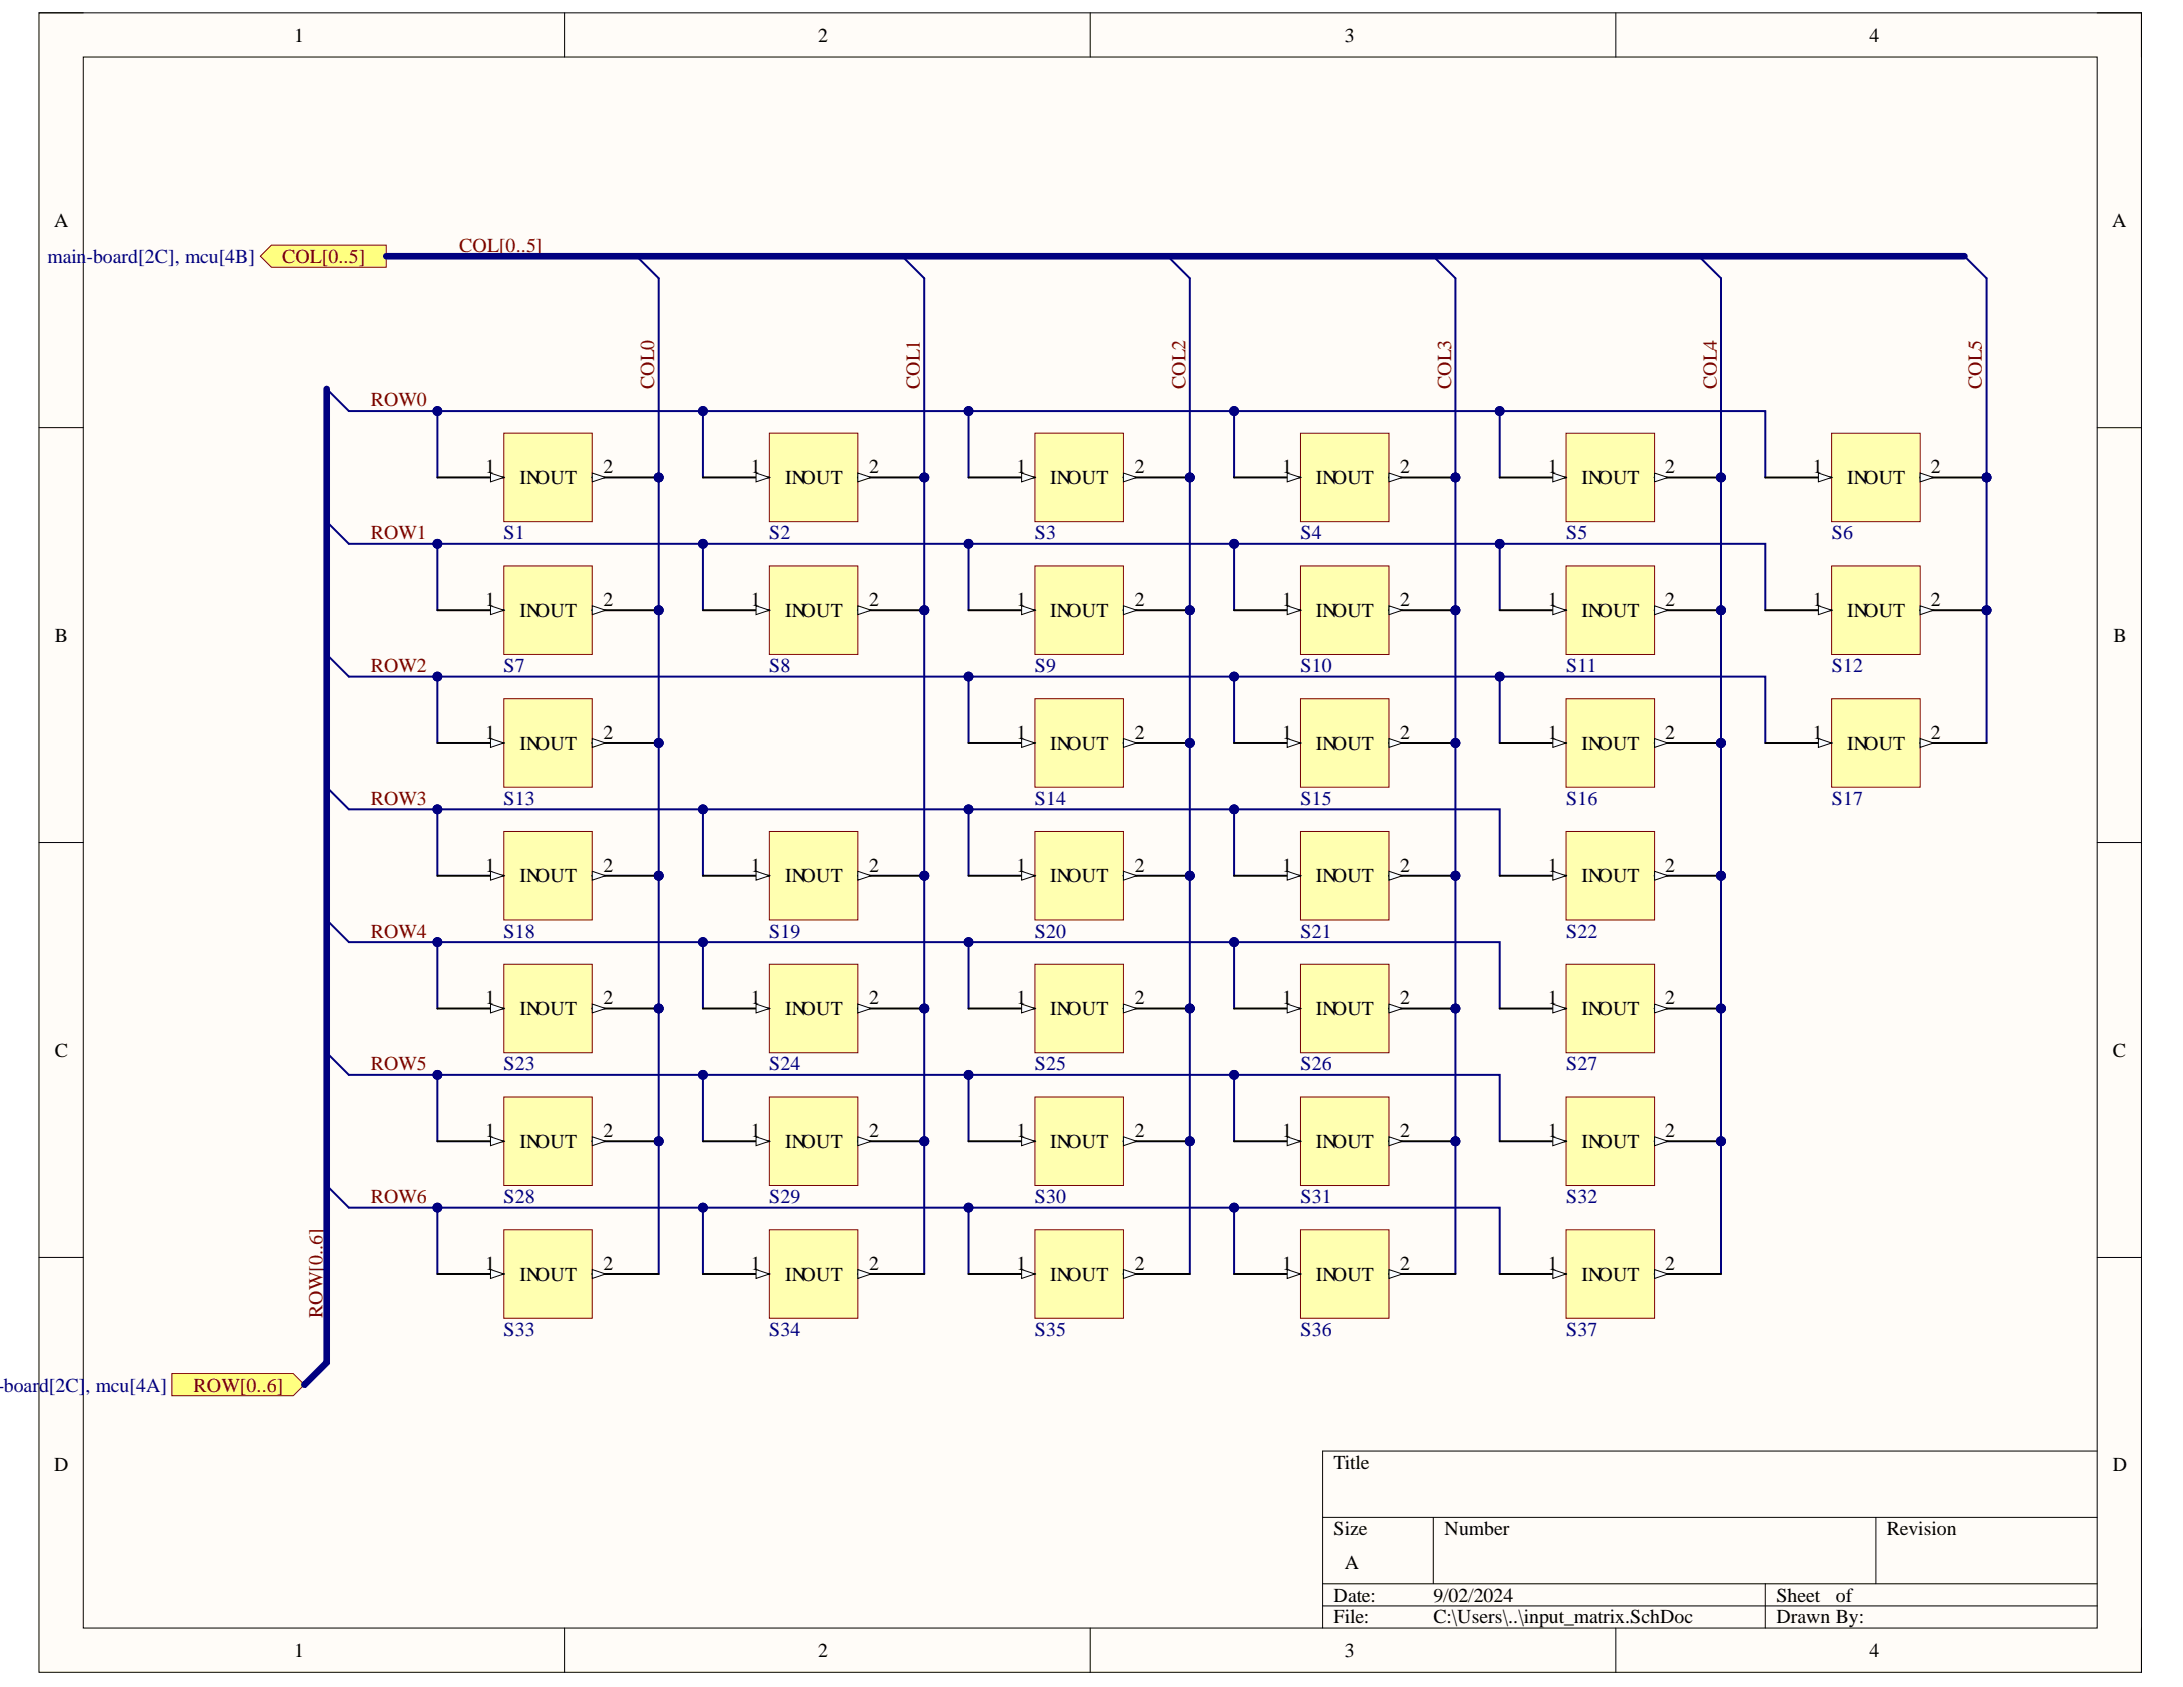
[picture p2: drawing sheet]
<svg xmlns="http://www.w3.org/2000/svg" width="279mm" height="216mm" viewBox="0 0 279 216" stroke-linecap="round" stroke-linejoin="round" font-family="sans-serif">
<defs><g id="words">
<g font-size="2.5">
<text x="37.6" y="5.3">1</text>
<text x="104.7" y="5.3">2</text>
<text x="172.1" y="5.3">3</text>
<text x="239.3" y="5.3">4</text>
<text x="6.9" y="29">A</text>
<text x="270.3" y="29">A</text>
<text x="62.1" y="60.5">1</text>
<text x="66.5" y="62">INOUT</text>
<text x="77.2" y="60.5">2</text>
<text x="96.1" y="60.5">1</text>
<text x="100.5" y="62">INOUT</text>
<text x="111.2" y="60.5">2</text>
<text x="130.1" y="60.5">1</text>
<text x="134.4" y="62">INOUT</text>
<text x="145.2" y="60.5">2</text>
<text x="164.1" y="60.5">1</text>
<text x="168.4" y="62">INOUT</text>
<text x="179.2" y="60.5">2</text>
<text x="198.1" y="60.5">1</text>
<text x="202.4" y="62">INOUT</text>
<text x="213.1" y="60.5">2</text>
<text x="232" y="60.5">1</text>
<text x="236.4" y="62">INOUT</text>
<text x="247.1" y="60.5">2</text>
<text x="62.1" y="77.5">1</text>
<text x="77.2" y="77.5">2</text>
<text x="96.1" y="77.5">1</text>
<text x="111.2" y="77.5">2</text>
<text x="130.1" y="77.5">1</text>
<text x="145.2" y="77.5">2</text>
<text x="164.1" y="77.5">1</text>
<text x="179.2" y="77.5">2</text>
<text x="198.1" y="77.5">1</text>
<text x="213.1" y="77.5">2</text>
<text x="232" y="77.5">1</text>
<text x="247.1" y="77.5">2</text>
<text x="7" y="82.1">B</text>
<text x="66.5" y="79">INOUT</text>
<text x="100.5" y="79">INOUT</text>
<text x="134.4" y="79">INOUT</text>
<text x="168.4" y="79">INOUT</text>
<text x="202.4" y="79">INOUT</text>
<text x="236.4" y="79">INOUT</text>
<text x="270.5" y="82.1">B</text>
<text x="62.1" y="94.5">1</text>
<text x="66.5" y="96">INOUT</text>
<text x="77.2" y="94.5">2</text>
<text x="130.1" y="94.5">1</text>
<text x="134.4" y="96">INOUT</text>
<text x="145.2" y="94.5">2</text>
<text x="164.1" y="94.5">1</text>
<text x="168.4" y="96">INOUT</text>
<text x="179.2" y="94.5">2</text>
<text x="198.1" y="94.5">1</text>
<text x="202.4" y="96">INOUT</text>
<text x="213.1" y="94.5">2</text>
<text x="232" y="94.5">1</text>
<text x="236.4" y="96">INOUT</text>
<text x="247.1" y="94.5">2</text>
<text x="62.1" y="111.5">1</text>
<text x="66.5" y="112.9">INOUT</text>
<text x="77.2" y="111.5">2</text>
<text x="96.1" y="111.5">1</text>
<text x="100.5" y="112.9">INOUT</text>
<text x="111.2" y="111.5">2</text>
<text x="130.1" y="111.5">1</text>
<text x="134.4" y="112.9">INOUT</text>
<text x="145.2" y="111.5">2</text>
<text x="164.1" y="111.5">1</text>
<text x="168.4" y="112.9">INOUT</text>
<text x="179.2" y="111.5">2</text>
<text x="198.1" y="111.5">1</text>
<text x="202.4" y="112.9">INOUT</text>
<text x="213.1" y="111.5">2</text>
<text x="62.1" y="128.5">1</text>
<text x="66.5" y="129.9">INOUT</text>
<text x="77.2" y="128.5">2</text>
<text x="96.1" y="128.5">1</text>
<text x="100.5" y="129.9">INOUT</text>
<text x="111.2" y="128.5">2</text>
<text x="130.1" y="128.5">1</text>
<text x="134.4" y="129.9">INOUT</text>
<text x="145.2" y="128.5">2</text>
<text x="164.1" y="128.5">1</text>
<text x="168.4" y="129.9">INOUT</text>
<text x="179.2" y="128.5">2</text>
<text x="198.1" y="128.5">1</text>
<text x="202.4" y="129.9">INOUT</text>
<text x="213.1" y="128.5">2</text>
<text x="7" y="135.2">C</text>
<text x="270.4" y="135.2">C</text>
<text x="62.1" y="145.5">1</text>
<text x="66.5" y="146.9">INOUT</text>
<text x="77.2" y="145.5">2</text>
<text x="96.1" y="145.5">1</text>
<text x="100.5" y="146.9">INOUT</text>
<text x="111.2" y="145.5">2</text>
<text x="130.1" y="145.5">1</text>
<text x="134.4" y="146.9">INOUT</text>
<text x="145.2" y="145.5">2</text>
<text x="164.1" y="145.5">1</text>
<text x="168.4" y="146.9">INOUT</text>
<text x="179.2" y="145.5">2</text>
<text x="198.1" y="145.5">1</text>
<text x="202.4" y="146.9">INOUT</text>
<text x="213.1" y="145.5">2</text>
<text x="62.1" y="162.5">1</text>
<text x="66.5" y="163.9">INOUT</text>
<text x="77.2" y="162.5">2</text>
<text x="96.1" y="162.5">1</text>
<text x="100.5" y="163.9">INOUT</text>
<text x="111.2" y="162.5">2</text>
<text x="130.1" y="162.5">1</text>
<text x="134.4" y="163.9">INOUT</text>
<text x="145.2" y="162.5">2</text>
<text x="164.1" y="162.5">1</text>
<text x="168.4" y="163.9">INOUT</text>
<text x="179.2" y="162.5">2</text>
<text x="198.1" y="162.5">1</text>
<text x="202.4" y="163.9">INOUT</text>
<text x="213.1" y="162.5">2</text>
<text x="6.9" y="188.3">D</text>
<text x="170.7" y="188">Title</text>
<text x="270.4" y="188.3">D</text>
<text x="170.7" y="196.4">Size</text>
<text x="184.9" y="196.4">Number</text>
<text x="241.5" y="196.4">Revision</text>
<text x="172.1" y="200.7">A</text>
<text x="170.7" y="205">Date:</text>
<text x="170.7" y="207.8">File:</text>
<text x="183.5" y="205">9/02/2024</text>
<text x="183.5" y="207.8">C:\Users\..\input_matrix.SchDoc</text>
<text x="227.4" y="205">Sheet</text>
<text x="227.4" y="207.8">Drawn By:</text>
<text x="235" y="205">of</text>
<text x="37.6" y="212.1">1</text>
<text x="104.7" y="212.1">2</text>
<text x="172.1" y="212.1">3</text>
<text x="239.3" y="212.1">4</text>
</g>
<g font-size="2.5" fill="#000080">
<text x="6.1" y="33.7">main-board[2C], mcu[4B]</text>
<text x="64.5" y="69">S1</text>
<text x="98.5" y="69">S2</text>
<text x="132.5" y="69">S3</text>
<text x="166.5" y="69">S4</text>
<text x="200.5" y="69">S5</text>
<text x="234.5" y="69">S6</text>
<text x="64.5" y="86">S7</text>
<text x="98.5" y="86">S8</text>
<text x="132.5" y="86">S9</text>
<text x="166.5" y="86">S10</text>
<text x="200.5" y="86">S11</text>
<text x="234.5" y="86">S12</text>
<text x="64.5" y="103">S13</text>
<text x="132.5" y="103">S14</text>
<text x="166.5" y="103">S15</text>
<text x="200.5" y="103">S16</text>
<text x="234.5" y="103">S17</text>
<text x="64.5" y="120">S18</text>
<text x="98.5" y="120">S19</text>
<text x="132.5" y="120">S20</text>
<text x="166.5" y="120">S21</text>
<text x="200.5" y="120">S22</text>
<text x="64.5" y="137">S23</text>
<text x="98.5" y="137">S24</text>
<text x="132.5" y="137">S25</text>
<text x="166.5" y="137">S26</text>
<text x="200.5" y="137">S27</text>
<text x="64.5" y="154">S28</text>
<text x="98.5" y="154">S29</text>
<text x="132.5" y="154">S30</text>
<text x="166.5" y="154">S31</text>
<text x="200.5" y="154">S32</text>
<text x="64.5" y="171">S33</text>
<text x="98.5" y="171">S34</text>
<text x="132.5" y="171">S35</text>
<text x="166.5" y="171">S36</text>
<text x="200.5" y="171">S37</text>
<text x="-.3" y="178.1">-board[2C], mcu[4A]</text>
</g>
<g font-size="2.5" fill="#800000">
<text x="36.1" y="33.7">COL[0..5]</text>
<text x="58.8" y="32.2">COL[0..5]</text>
<text x="47.4" y="52">ROW0</text>
<text x="83.7" y="49.8" transform="rotate(-90 83.7 49.8)">COL0</text>
<text x="117.7" y="49.8" transform="rotate(-90 117.7 49.8)">COL1</text>
<text x="151.7" y="49.8" transform="rotate(-90 151.7 49.8)">COL2</text>
<text x="185.7" y="49.8" transform="rotate(-90 185.7 49.8)">COL3</text>
<text x="219.7" y="49.8" transform="rotate(-90 219.7 49.8)">COL4</text>
<text x="253.7" y="49.8" transform="rotate(-90 253.7 49.8)">COL5</text>
<text x="47.4" y="69">ROW1</text>
<text x="47.4" y="86">ROW2</text>
<text x="47.4" y="103">ROW3</text>
<text x="47.4" y="120">ROW4</text>
<text x="47.4" y="137">ROW5</text>
<text x="47.4" y="154">ROW6</text>
<text x="41.3" y="168.7" transform="rotate(-90 41.3 168.7)">ROW[0..6]</text>
<text x="24.8" y="178.1">ROW[0..6]</text>
</g>
</g></defs>
<path d="M5 1.6h269.1v212.4h-269.1z" fill-rule="evenodd" fill="#fffcf8"/>
<path d="M5 1.6h269.1v212.4h-269.1z" fill="none" stroke="#000" stroke-width=".13"/>
<path d="M10.7 7.3h257.7v201.1h-257.7z" fill-rule="evenodd" fill="#fffcf8"/>
<g fill="none" stroke="#000" stroke-width=".13">
<path d="M5 1.6h5.7M10.7 7.3h257.7v201.1h-257.7zM72.3 1.6v5.7M139.5 1.6v5.7M206.8 1.6v5.7M268.4 1.6h5.7v5.7M5 54.7h5.7M268.4 54.7h5.7M5 107.8h5.7M268.4 107.8h5.7M5 160.9h5.7M268.4 160.9h5.7"/>
<path d="M169.3 194.2h99.1M183.4 194.2v8.5M240.1 194.2v8.5M268.4 185.7h-99.1v22.7M72.3 208.4v5.6M139.5 208.4v5.6M169.3 202.7h99.1M169.3 205.5h99.1M206.8 208.4v5.6M225.9 202.7v5.7M274.1 208.4v5.6"/>
</g>
<g fill="none" stroke="#000080" stroke-width=".25">
<path d="M81.5 32.8l2.8 2.8M115.5 32.8l2.8 2.8M149.4 32.8l2.9 2.8M183.4 32.8l2.9 2.8M217.4 32.8l2.9 2.8M251.4 32.8l2.9 2.8M41.8 49.8l2.8 2.8M41.8 66.8l2.8 2.8M41.8 83.8l2.8 2.8M41.8 100.7l2.8 2.9M41.8 117.7l2.8 2.9M41.8 134.7l2.8 2.9"/>
<path d="M41.8 151.7l2.8 2.9"/>
</g>
<path d="M33.3 32.8l1.4-1.4h14.7v2.8h-14.7z" fill-rule="evenodd" fill="#ffff80"/>
<path d="M33.3 32.8l1.4-1.4h14.7v2.8h-14.7z" fill="none" stroke="#800000" stroke-width=".13"/>
<path d="M22 175.8h15.5l1.4 1.4-1.4 1.4h-15.5z" fill-rule="evenodd" fill="#ffff80"/>
<path d="M22 175.8h15.5l1.4 1.4-1.4 1.4h-15.5z" fill="none" stroke="#800000" stroke-width=".13"/>
<path d="M56 69.6v8.5" fill="none" stroke="#000080" stroke-width=".25"/>
<circle cx="56" cy="69.6" r=".57" fill="#000080"/>
<circle cx="56" cy="69.6" r=".57" fill="none" stroke="#000080" stroke-width=".13"/>
<path d="M56 86.6v8.5" fill="none" stroke="#000080" stroke-width=".25"/>
<circle cx="56" cy="86.6" r=".57" fill="#000080"/>
<circle cx="56" cy="86.6" r=".57" fill="none" stroke="#000080" stroke-width=".13"/>
<path d="M56 103.6v8.5" fill="none" stroke="#000080" stroke-width=".25"/>
<circle cx="56" cy="103.6" r=".57" fill="#000080"/>
<circle cx="56" cy="103.6" r=".57" fill="none" stroke="#000080" stroke-width=".13"/>
<path d="M56 120.6v8.5" fill="none" stroke="#000080" stroke-width=".25"/>
<circle cx="56" cy="120.6" r=".57" fill="#000080"/>
<circle cx="56" cy="120.6" r=".57" fill="none" stroke="#000080" stroke-width=".13"/>
<path d="M56 154.6v8.4" fill="none" stroke="#000080" stroke-width=".25"/>
<circle cx="56" cy="154.6" r=".57" fill="#000080"/>
<circle cx="56" cy="154.6" r=".57" fill="none" stroke="#000080" stroke-width=".13"/>
<path d="M90 69.6v8.5" fill="none" stroke="#000080" stroke-width=".25"/>
<circle cx="90" cy="69.6" r=".57" fill="#000080"/>
<circle cx="90" cy="69.6" r=".57" fill="none" stroke="#000080" stroke-width=".13"/>
<path d="M90 52.6v8.5" fill="none" stroke="#000080" stroke-width=".25"/>
<circle cx="90" cy="52.6" r=".57" fill="#000080"/>
<circle cx="90" cy="52.6" r=".57" fill="none" stroke="#000080" stroke-width=".13"/>
<path d="M90 103.6v8.5" fill="none" stroke="#000080" stroke-width=".25"/>
<circle cx="90" cy="103.6" r=".57" fill="#000080"/>
<circle cx="90" cy="103.6" r=".57" fill="none" stroke="#000080" stroke-width=".13"/>
<path d="M90 120.6v8.5" fill="none" stroke="#000080" stroke-width=".25"/>
<circle cx="90" cy="120.6" r=".57" fill="#000080"/>
<circle cx="90" cy="120.6" r=".57" fill="none" stroke="#000080" stroke-width=".13"/>
<path d="M90 137.6v8.5" fill="none" stroke="#000080" stroke-width=".25"/>
<circle cx="90" cy="137.6" r=".57" fill="#000080"/>
<circle cx="90" cy="137.6" r=".57" fill="none" stroke="#000080" stroke-width=".13"/>
<path d="M90 154.6v8.4" fill="none" stroke="#000080" stroke-width=".25"/>
<circle cx="90" cy="154.6" r=".57" fill="#000080"/>
<circle cx="90" cy="154.6" r=".57" fill="none" stroke="#000080" stroke-width=".13"/>
<path d="M124 69.6v8.5" fill="none" stroke="#000080" stroke-width=".25"/>
<circle cx="124" cy="69.6" r=".57" fill="#000080"/>
<circle cx="124" cy="69.6" r=".57" fill="none" stroke="#000080" stroke-width=".13"/>
<path d="M124 52.6v8.5" fill="none" stroke="#000080" stroke-width=".25"/>
<circle cx="124" cy="52.6" r=".57" fill="#000080"/>
<circle cx="124" cy="52.6" r=".57" fill="none" stroke="#000080" stroke-width=".13"/>
<path d="M124 86.6v8.5" fill="none" stroke="#000080" stroke-width=".25"/>
<circle cx="124" cy="86.6" r=".57" fill="#000080"/>
<circle cx="124" cy="86.6" r=".57" fill="none" stroke="#000080" stroke-width=".13"/>
<path d="M124 103.6v8.5" fill="none" stroke="#000080" stroke-width=".25"/>
<circle cx="124" cy="103.6" r=".57" fill="#000080"/>
<circle cx="124" cy="103.6" r=".57" fill="none" stroke="#000080" stroke-width=".13"/>
<path d="M124 120.6v8.5" fill="none" stroke="#000080" stroke-width=".25"/>
<circle cx="124" cy="120.6" r=".57" fill="#000080"/>
<circle cx="124" cy="120.6" r=".57" fill="none" stroke="#000080" stroke-width=".13"/>
<path d="M124 137.6v8.5" fill="none" stroke="#000080" stroke-width=".25"/>
<circle cx="124" cy="137.6" r=".57" fill="#000080"/>
<circle cx="124" cy="137.6" r=".57" fill="none" stroke="#000080" stroke-width=".13"/>
<path d="M124 154.6v8.4" fill="none" stroke="#000080" stroke-width=".25"/>
<circle cx="124" cy="154.6" r=".57" fill="#000080"/>
<circle cx="124" cy="154.6" r=".57" fill="none" stroke="#000080" stroke-width=".13"/>
<path d="M157.9 69.6v8.5" fill="none" stroke="#000080" stroke-width=".25"/>
<circle cx="157.9" cy="69.6" r=".57" fill="#000080"/>
<circle cx="157.9" cy="69.6" r=".57" fill="none" stroke="#000080" stroke-width=".13"/>
<path d="M157.9 52.6v8.5" fill="none" stroke="#000080" stroke-width=".25"/>
<circle cx="158" cy="52.6" r=".57" fill="#000080"/>
<circle cx="158" cy="52.6" r=".57" fill="none" stroke="#000080" stroke-width=".13"/>
<path d="M157.9 86.6v8.5" fill="none" stroke="#000080" stroke-width=".25"/>
<circle cx="157.9" cy="86.6" r=".57" fill="#000080"/>
<circle cx="157.9" cy="86.6" r=".57" fill="none" stroke="#000080" stroke-width=".13"/>
<path d="M157.9 103.6v8.5" fill="none" stroke="#000080" stroke-width=".25"/>
<circle cx="157.9" cy="103.6" r=".57" fill="#000080"/>
<circle cx="157.9" cy="103.6" r=".57" fill="none" stroke="#000080" stroke-width=".13"/>
<path d="M157.9 120.6v8.5" fill="none" stroke="#000080" stroke-width=".25"/>
<circle cx="157.9" cy="120.6" r=".57" fill="#000080"/>
<circle cx="157.9" cy="120.6" r=".57" fill="none" stroke="#000080" stroke-width=".13"/>
<path d="M157.9 137.6v8.5" fill="none" stroke="#000080" stroke-width=".25"/>
<circle cx="157.9" cy="137.6" r=".57" fill="#000080"/>
<circle cx="157.9" cy="137.6" r=".57" fill="none" stroke="#000080" stroke-width=".13"/>
<path d="M157.9 154.6v8.4" fill="none" stroke="#000080" stroke-width=".25"/>
<circle cx="157.9" cy="154.6" r=".57" fill="#000080"/>
<circle cx="157.9" cy="154.6" r=".57" fill="none" stroke="#000080" stroke-width=".13"/>
<path d="M191.9 69.6v8.5" fill="none" stroke="#000080" stroke-width=".25"/>
<circle cx="191.9" cy="69.6" r=".57" fill="#000080"/>
<circle cx="191.9" cy="69.6" r=".57" fill="none" stroke="#000080" stroke-width=".13"/>
<path d="M191.9 52.6v8.5" fill="none" stroke="#000080" stroke-width=".25"/>
<circle cx="191.9" cy="52.6" r=".57" fill="#000080"/>
<circle cx="191.9" cy="52.6" r=".57" fill="none" stroke="#000080" stroke-width=".13"/>
<path d="M191.9 86.6v8.5" fill="none" stroke="#000080" stroke-width=".25"/>
<circle cx="191.9" cy="86.6" r=".57" fill="#000080"/>
<circle cx="191.9" cy="86.6" r=".57" fill="none" stroke="#000080" stroke-width=".13"/>
<path d="M56 61.1v-8.5h169.9v8.5" fill="none" stroke="#000080" stroke-width=".25"/>
<circle cx="191.9" cy="52.6" r=".57" fill="#000080"/>
<circle cx="191.9" cy="52.6" r=".57" fill="none" stroke="#000080" stroke-width=".13"/>
<circle cx="158" cy="52.6" r=".57" fill="#000080"/>
<circle cx="158" cy="52.6" r=".57" fill="none" stroke="#000080" stroke-width=".13"/>
<circle cx="124" cy="52.6" r=".57" fill="#000080"/>
<circle cx="124" cy="52.6" r=".57" fill="none" stroke="#000080" stroke-width=".13"/>
<circle cx="90" cy="52.6" r=".57" fill="#000080"/>
<circle cx="90" cy="52.6" r=".57" fill="none" stroke="#000080" stroke-width=".13"/>
<circle cx="56" cy="52.6" r=".57" fill="#000080"/>
<circle cx="56" cy="52.6" r=".57" fill="none" stroke="#000080" stroke-width=".13"/>
<path d="M44.6 52.6h11.4" fill="none" stroke="#000080" stroke-width=".25"/>
<circle cx="56" cy="52.6" r=".57" fill="#000080"/>
<circle cx="56" cy="52.6" r=".57" fill="none" stroke="#000080" stroke-width=".13"/>
<path d="M44.6 69.6h181.3v8.5" fill="none" stroke="#000080" stroke-width=".25"/>
<circle cx="191.9" cy="69.6" r=".57" fill="#000080"/>
<circle cx="191.9" cy="69.6" r=".57" fill="none" stroke="#000080" stroke-width=".13"/>
<circle cx="157.9" cy="69.6" r=".57" fill="#000080"/>
<circle cx="157.9" cy="69.6" r=".57" fill="none" stroke="#000080" stroke-width=".13"/>
<circle cx="124" cy="69.6" r=".57" fill="#000080"/>
<circle cx="124" cy="69.6" r=".57" fill="none" stroke="#000080" stroke-width=".13"/>
<circle cx="90" cy="69.6" r=".57" fill="#000080"/>
<circle cx="90" cy="69.6" r=".57" fill="none" stroke="#000080" stroke-width=".13"/>
<circle cx="56" cy="69.6" r=".57" fill="#000080"/>
<circle cx="56" cy="69.6" r=".57" fill="none" stroke="#000080" stroke-width=".13"/>
<path d="M44.6 86.6h181.3v8.5" fill="none" stroke="#000080" stroke-width=".25"/>
<circle cx="191.9" cy="86.6" r=".57" fill="#000080"/>
<circle cx="191.9" cy="86.6" r=".57" fill="none" stroke="#000080" stroke-width=".13"/>
<circle cx="157.9" cy="86.6" r=".57" fill="#000080"/>
<circle cx="157.9" cy="86.6" r=".57" fill="none" stroke="#000080" stroke-width=".13"/>
<circle cx="124" cy="86.6" r=".57" fill="#000080"/>
<circle cx="124" cy="86.6" r=".57" fill="none" stroke="#000080" stroke-width=".13"/>
<circle cx="56" cy="86.6" r=".57" fill="#000080"/>
<circle cx="56" cy="86.6" r=".57" fill="none" stroke="#000080" stroke-width=".13"/>
<path d="M49.4 32.8h202M41.8 49.8v124.6l-2.9 2.8" fill="none" stroke="#000080" stroke-width=".85"/>
<path d="M84.3 35.6v127.4" fill="none" stroke="#000080" stroke-width=".25"/>
<circle cx="84.3" cy="146.1" r=".57" fill="#000080"/>
<circle cx="84.3" cy="146.1" r=".57" fill="none" stroke="#000080" stroke-width=".13"/>
<circle cx="84.3" cy="129.1" r=".57" fill="#000080"/>
<circle cx="84.3" cy="129.1" r=".57" fill="none" stroke="#000080" stroke-width=".13"/>
<circle cx="84.3" cy="112.1" r=".57" fill="#000080"/>
<circle cx="84.3" cy="112.1" r=".57" fill="none" stroke="#000080" stroke-width=".13"/>
<circle cx="84.3" cy="95.1" r=".57" fill="#000080"/>
<circle cx="84.3" cy="95.1" r=".57" fill="none" stroke="#000080" stroke-width=".13"/>
<circle cx="84.3" cy="78.1" r=".57" fill="#000080"/>
<circle cx="84.3" cy="78.1" r=".57" fill="none" stroke="#000080" stroke-width=".13"/>
<circle cx="84.3" cy="61.1" r=".57" fill="#000080"/>
<circle cx="84.3" cy="61.1" r=".57" fill="none" stroke="#000080" stroke-width=".13"/>
<path d="M118.3 35.6v127.4" fill="none" stroke="#000080" stroke-width=".25"/>
<circle cx="118.3" cy="146.1" r=".57" fill="#000080"/>
<circle cx="118.3" cy="146.1" r=".57" fill="none" stroke="#000080" stroke-width=".13"/>
<circle cx="118.3" cy="129.1" r=".57" fill="#000080"/>
<circle cx="118.3" cy="129.1" r=".57" fill="none" stroke="#000080" stroke-width=".13"/>
<circle cx="118.3" cy="112.1" r=".57" fill="#000080"/>
<circle cx="118.3" cy="112.1" r=".57" fill="none" stroke="#000080" stroke-width=".13"/>
<circle cx="118.3" cy="78.1" r=".57" fill="#000080"/>
<circle cx="118.3" cy="78.1" r=".57" fill="none" stroke="#000080" stroke-width=".13"/>
<circle cx="118.3" cy="61.1" r=".57" fill="#000080"/>
<circle cx="118.3" cy="61.1" r=".57" fill="none" stroke="#000080" stroke-width=".13"/>
<path d="M152.3 35.6v127.4" fill="none" stroke="#000080" stroke-width=".25"/>
<circle cx="152.3" cy="146.1" r=".57" fill="#000080"/>
<circle cx="152.3" cy="146.1" r=".57" fill="none" stroke="#000080" stroke-width=".13"/>
<circle cx="152.3" cy="129.1" r=".57" fill="#000080"/>
<circle cx="152.3" cy="129.1" r=".57" fill="none" stroke="#000080" stroke-width=".13"/>
<circle cx="152.3" cy="112.1" r=".57" fill="#000080"/>
<circle cx="152.3" cy="112.1" r=".57" fill="none" stroke="#000080" stroke-width=".13"/>
<circle cx="152.3" cy="95.1" r=".57" fill="#000080"/>
<circle cx="152.3" cy="95.1" r=".57" fill="none" stroke="#000080" stroke-width=".13"/>
<circle cx="152.3" cy="78.1" r=".57" fill="#000080"/>
<circle cx="152.3" cy="78.1" r=".57" fill="none" stroke="#000080" stroke-width=".13"/>
<circle cx="152.3" cy="61.1" r=".57" fill="#000080"/>
<circle cx="152.3" cy="61.1" r=".57" fill="none" stroke="#000080" stroke-width=".13"/>
<path d="M186.3 35.6v127.4" fill="none" stroke="#000080" stroke-width=".25"/>
<circle cx="186.3" cy="146.1" r=".57" fill="#000080"/>
<circle cx="186.3" cy="146.1" r=".57" fill="none" stroke="#000080" stroke-width=".13"/>
<circle cx="186.3" cy="129.1" r=".57" fill="#000080"/>
<circle cx="186.3" cy="129.1" r=".57" fill="none" stroke="#000080" stroke-width=".13"/>
<circle cx="186.3" cy="112.1" r=".57" fill="#000080"/>
<circle cx="186.3" cy="112.1" r=".57" fill="none" stroke="#000080" stroke-width=".13"/>
<circle cx="186.3" cy="95.1" r=".57" fill="#000080"/>
<circle cx="186.3" cy="95.1" r=".57" fill="none" stroke="#000080" stroke-width=".13"/>
<circle cx="186.3" cy="78.1" r=".57" fill="#000080"/>
<circle cx="186.3" cy="78.1" r=".57" fill="none" stroke="#000080" stroke-width=".13"/>
<circle cx="186.3" cy="61.1" r=".57" fill="#000080"/>
<circle cx="186.3" cy="61.1" r=".57" fill="none" stroke="#000080" stroke-width=".13"/>
<path d="M220.3 35.6v127.4" fill="none" stroke="#000080" stroke-width=".25"/>
<circle cx="220.3" cy="146.1" r=".57" fill="#000080"/>
<circle cx="220.3" cy="146.1" r=".57" fill="none" stroke="#000080" stroke-width=".13"/>
<circle cx="220.3" cy="129.1" r=".57" fill="#000080"/>
<circle cx="220.3" cy="129.1" r=".57" fill="none" stroke="#000080" stroke-width=".13"/>
<circle cx="220.3" cy="112.1" r=".57" fill="#000080"/>
<circle cx="220.3" cy="112.1" r=".57" fill="none" stroke="#000080" stroke-width=".13"/>
<circle cx="220.3" cy="95.1" r=".57" fill="#000080"/>
<circle cx="220.3" cy="95.1" r=".57" fill="none" stroke="#000080" stroke-width=".13"/>
<circle cx="220.3" cy="78.1" r=".57" fill="#000080"/>
<circle cx="220.3" cy="78.1" r=".57" fill="none" stroke="#000080" stroke-width=".13"/>
<circle cx="220.3" cy="61.1" r=".57" fill="#000080"/>
<circle cx="220.3" cy="61.1" r=".57" fill="none" stroke="#000080" stroke-width=".13"/>
<path d="M56 137.6v8.5" fill="none" stroke="#000080" stroke-width=".25"/>
<circle cx="56" cy="137.6" r=".57" fill="#000080"/>
<circle cx="56" cy="137.6" r=".57" fill="none" stroke="#000080" stroke-width=".13"/>
<path d="M44.6 154.6h147.3v8.4" fill="none" stroke="#000080" stroke-width=".25"/>
<circle cx="56" cy="154.6" r=".57" fill="#000080"/>
<circle cx="56" cy="154.6" r=".57" fill="none" stroke="#000080" stroke-width=".13"/>
<circle cx="90" cy="154.6" r=".57" fill="#000080"/>
<circle cx="90" cy="154.6" r=".57" fill="none" stroke="#000080" stroke-width=".13"/>
<circle cx="124" cy="154.6" r=".57" fill="#000080"/>
<circle cx="124" cy="154.6" r=".57" fill="none" stroke="#000080" stroke-width=".13"/>
<circle cx="157.9" cy="154.6" r=".57" fill="#000080"/>
<circle cx="157.9" cy="154.6" r=".57" fill="none" stroke="#000080" stroke-width=".13"/>
<path d="M44.6 137.6h147.3v8.5" fill="none" stroke="#000080" stroke-width=".25"/>
<circle cx="56" cy="137.6" r=".57" fill="#000080"/>
<circle cx="56" cy="137.6" r=".57" fill="none" stroke="#000080" stroke-width=".13"/>
<circle cx="90" cy="137.6" r=".57" fill="#000080"/>
<circle cx="90" cy="137.6" r=".57" fill="none" stroke="#000080" stroke-width=".13"/>
<circle cx="124" cy="137.6" r=".57" fill="#000080"/>
<circle cx="124" cy="137.6" r=".57" fill="none" stroke="#000080" stroke-width=".13"/>
<circle cx="157.9" cy="137.6" r=".57" fill="#000080"/>
<circle cx="157.9" cy="137.6" r=".57" fill="none" stroke="#000080" stroke-width=".13"/>
<path d="M44.6 120.6h147.3v8.5" fill="none" stroke="#000080" stroke-width=".25"/>
<circle cx="56" cy="120.6" r=".57" fill="#000080"/>
<circle cx="56" cy="120.6" r=".57" fill="none" stroke="#000080" stroke-width=".13"/>
<circle cx="90" cy="120.6" r=".57" fill="#000080"/>
<circle cx="90" cy="120.6" r=".57" fill="none" stroke="#000080" stroke-width=".13"/>
<circle cx="124" cy="120.6" r=".57" fill="#000080"/>
<circle cx="124" cy="120.6" r=".57" fill="none" stroke="#000080" stroke-width=".13"/>
<circle cx="157.9" cy="120.6" r=".57" fill="#000080"/>
<circle cx="157.9" cy="120.6" r=".57" fill="none" stroke="#000080" stroke-width=".13"/>
<path d="M44.6 103.6h147.3v8.5" fill="none" stroke="#000080" stroke-width=".25"/>
<circle cx="56" cy="103.6" r=".57" fill="#000080"/>
<circle cx="56" cy="103.6" r=".57" fill="none" stroke="#000080" stroke-width=".13"/>
<circle cx="90" cy="103.6" r=".57" fill="#000080"/>
<circle cx="90" cy="103.6" r=".57" fill="none" stroke="#000080" stroke-width=".13"/>
<circle cx="124" cy="103.6" r=".57" fill="#000080"/>
<circle cx="124" cy="103.6" r=".57" fill="none" stroke="#000080" stroke-width=".13"/>
<circle cx="157.9" cy="103.6" r=".57" fill="#000080"/>
<circle cx="157.9" cy="103.6" r=".57" fill="none" stroke="#000080" stroke-width=".13"/>
<path d="M254.3 35.6v59.5" fill="none" stroke="#000080" stroke-width=".25"/>
<circle cx="254.3" cy="61.1" r=".57" fill="#000080"/>
<circle cx="254.3" cy="61.1" r=".57" fill="none" stroke="#000080" stroke-width=".13"/>
<circle cx="254.3" cy="78.1" r=".57" fill="#000080"/>
<circle cx="254.3" cy="78.1" r=".57" fill="none" stroke="#000080" stroke-width=".13"/>
<circle cx="84.3" cy="61.1" r=".57" fill="#000080"/>
<circle cx="84.3" cy="61.1" r=".57" fill="none" stroke="#000080" stroke-width=".13"/>
<path d="M64.5 55.4h11.3v11.4h-11.3z" fill-rule="evenodd" fill="#ffffb0"/>
<path d="M64.5 55.4h11.3v11.4h-11.3z" fill="none" stroke="#800000" stroke-width=".13"/>
<path d="M56 61.1h8.5" fill="none" stroke="#000" stroke-width=".25"/>
<path d="M62.8 60.5l1.7 .6-1.7 .6z" fill="#f8fcff"/>
<path d="M62.8 60.5l1.7 .6-1.7 .6z" fill="none" stroke="#000" stroke-width=".13"/>
<path d="M75.8 61.1h8.5" fill="none" stroke="#000" stroke-width=".25"/>
<path d="M75.8 60.5l1.7 .6-1.7 .6z" fill="#f8fcff"/>
<path d="M75.8 60.5l1.7 .6-1.7 .6z" fill="none" stroke="#000" stroke-width=".13"/>
<circle cx="84.3" cy="61.1" r=".57" fill="#000080"/>
<circle cx="84.3" cy="61.1" r=".57" fill="none" stroke="#000080" stroke-width=".13"/>
<circle cx="118.3" cy="61.1" r=".57" fill="#000080"/>
<circle cx="118.3" cy="61.1" r=".57" fill="none" stroke="#000080" stroke-width=".13"/>
<path d="M98.5 55.4h11.3v11.4h-11.3z" fill-rule="evenodd" fill="#ffffb0"/>
<path d="M98.5 55.4h11.3v11.4h-11.3z" fill="none" stroke="#800000" stroke-width=".13"/>
<path d="M90 61.1h8.5" fill="none" stroke="#000" stroke-width=".25"/>
<path d="M96.8 60.5l1.7 .6-1.7 .6z" fill="#f8fcff"/>
<path d="M96.8 60.5l1.7 .6-1.7 .6z" fill="none" stroke="#000" stroke-width=".13"/>
<path d="M109.8 61.1h8.5" fill="none" stroke="#000" stroke-width=".25"/>
<path d="M109.8 60.5l1.7 .6-1.7 .6z" fill="#f8fcff"/>
<path d="M109.8 60.5l1.7 .6-1.7 .6z" fill="none" stroke="#000" stroke-width=".13"/>
<circle cx="118.3" cy="61.1" r=".57" fill="#000080"/>
<circle cx="118.3" cy="61.1" r=".57" fill="none" stroke="#000080" stroke-width=".13"/>
<circle cx="152.3" cy="61.1" r=".57" fill="#000080"/>
<circle cx="152.3" cy="61.1" r=".57" fill="none" stroke="#000080" stroke-width=".13"/>
<path d="M132.5 55.4h11.3v11.4h-11.3z" fill-rule="evenodd" fill="#ffffb0"/>
<path d="M132.5 55.4h11.3v11.4h-11.3z" fill="none" stroke="#800000" stroke-width=".13"/>
<path d="M124 61.1h8.5" fill="none" stroke="#000" stroke-width=".25"/>
<path d="M130.8 60.5l1.7 .6-1.7 .6z" fill="#f8fcff"/>
<path d="M130.8 60.5l1.7 .6-1.7 .6z" fill="none" stroke="#000" stroke-width=".13"/>
<path d="M143.8 61.1h8.5" fill="none" stroke="#000" stroke-width=".25"/>
<path d="M143.8 60.5l1.7 .6-1.7 .6z" fill="#f8fcff"/>
<path d="M143.8 60.5l1.7 .6-1.7 .6z" fill="none" stroke="#000" stroke-width=".13"/>
<circle cx="152.3" cy="61.1" r=".57" fill="#000080"/>
<circle cx="152.3" cy="61.1" r=".57" fill="none" stroke="#000080" stroke-width=".13"/>
<circle cx="186.3" cy="61.1" r=".57" fill="#000080"/>
<circle cx="186.3" cy="61.1" r=".57" fill="none" stroke="#000080" stroke-width=".13"/>
<path d="M166.4 55.4h11.4v11.4h-11.4z" fill-rule="evenodd" fill="#ffffb0"/>
<path d="M166.4 55.4h11.4v11.4h-11.4z" fill="none" stroke="#800000" stroke-width=".13"/>
<path d="M157.9 61.1h8.5" fill="none" stroke="#000" stroke-width=".25"/>
<path d="M164.7 60.5l1.7 .6-1.7 .6z" fill="#f8fcff"/>
<path d="M164.7 60.5l1.7 .6-1.7 .6z" fill="none" stroke="#000" stroke-width=".13"/>
<path d="M177.8 61.1h8.5" fill="none" stroke="#000" stroke-width=".25"/>
<path d="M177.8 60.5l1.7 .6-1.7 .6z" fill="#f8fcff"/>
<path d="M177.8 60.5l1.7 .6-1.7 .6z" fill="none" stroke="#000" stroke-width=".13"/>
<circle cx="186.3" cy="61.1" r=".57" fill="#000080"/>
<circle cx="186.3" cy="61.1" r=".57" fill="none" stroke="#000080" stroke-width=".13"/>
<circle cx="220.3" cy="61.1" r=".57" fill="#000080"/>
<circle cx="220.3" cy="61.1" r=".57" fill="none" stroke="#000080" stroke-width=".13"/>
<path d="M200.4 55.4h11.4v11.4h-11.4z" fill-rule="evenodd" fill="#ffffb0"/>
<path d="M200.4 55.4h11.4v11.4h-11.4z" fill="none" stroke="#800000" stroke-width=".13"/>
<path d="M191.9 61.1h8.5" fill="none" stroke="#000" stroke-width=".25"/>
<path d="M198.7 60.5l1.7 .6-1.7 .6z" fill="#f8fcff"/>
<path d="M198.7 60.5l1.7 .6-1.7 .6z" fill="none" stroke="#000" stroke-width=".13"/>
<path d="M211.8 61.1h8.5" fill="none" stroke="#000" stroke-width=".25"/>
<path d="M211.8 60.5l1.7 .6-1.7 .6z" fill="#f8fcff"/>
<path d="M211.8 60.5l1.7 .6-1.7 .6z" fill="none" stroke="#000" stroke-width=".13"/>
<circle cx="220.3" cy="61.1" r=".57" fill="#000080"/>
<circle cx="220.3" cy="61.1" r=".57" fill="none" stroke="#000080" stroke-width=".13"/>
<circle cx="254.3" cy="61.1" r=".57" fill="#000080"/>
<circle cx="254.3" cy="61.1" r=".57" fill="none" stroke="#000080" stroke-width=".13"/>
<path d="M234.4 55.4h11.4v11.4h-11.4z" fill-rule="evenodd" fill="#ffffb0"/>
<path d="M234.4 55.4h11.4v11.4h-11.4z" fill="none" stroke="#800000" stroke-width=".13"/>
<path d="M225.9 61.1h8.5" fill="none" stroke="#000" stroke-width=".25"/>
<path d="M232.7 60.5l1.7 .6-1.7 .6z" fill="#f8fcff"/>
<path d="M232.7 60.5l1.7 .6-1.7 .6z" fill="none" stroke="#000" stroke-width=".13"/>
<path d="M245.8 61.1h8.5" fill="none" stroke="#000" stroke-width=".25"/>
<path d="M245.8 60.5l1.7 .6-1.7 .6z" fill="#f8fcff"/>
<path d="M245.8 60.5l1.7 .6-1.7 .6z" fill="none" stroke="#000" stroke-width=".13"/>
<circle cx="254.3" cy="61.1" r=".57" fill="#000080"/>
<circle cx="254.3" cy="61.1" r=".57" fill="none" stroke="#000080" stroke-width=".13"/>
<circle cx="84.3" cy="78.1" r=".57" fill="#000080"/>
<circle cx="84.3" cy="78.1" r=".57" fill="none" stroke="#000080" stroke-width=".13"/>
<path d="M64.5 72.4h11.3v11.4h-11.3z" fill-rule="evenodd" fill="#ffffb0"/>
<path d="M64.5 72.4h11.3v11.4h-11.3z" fill="none" stroke="#800000" stroke-width=".13"/>
<path d="M56 78.1h8.5" fill="none" stroke="#000" stroke-width=".25"/>
<path d="M62.8 77.5l1.7 .6-1.7 .6z" fill="#f8fcff"/>
<path d="M62.8 77.5l1.7 .6-1.7 .6z" fill="none" stroke="#000" stroke-width=".13"/>
<path d="M75.8 78.1h8.5" fill="none" stroke="#000" stroke-width=".25"/>
<path d="M75.8 77.5l1.7 .6-1.7 .6z" fill="#f8fcff"/>
<path d="M75.8 77.5l1.7 .6-1.7 .6z" fill="none" stroke="#000" stroke-width=".13"/>
<circle cx="84.3" cy="78.1" r=".57" fill="#000080"/>
<circle cx="84.3" cy="78.1" r=".57" fill="none" stroke="#000080" stroke-width=".13"/>
<circle cx="118.3" cy="78.1" r=".57" fill="#000080"/>
<circle cx="118.3" cy="78.1" r=".57" fill="none" stroke="#000080" stroke-width=".13"/>
<path d="M98.5 72.4h11.3v11.4h-11.3z" fill-rule="evenodd" fill="#ffffb0"/>
<path d="M98.5 72.4h11.3v11.4h-11.3z" fill="none" stroke="#800000" stroke-width=".13"/>
<path d="M90 78.1h8.5" fill="none" stroke="#000" stroke-width=".25"/>
<path d="M96.8 77.5l1.7 .6-1.7 .6z" fill="#f8fcff"/>
<path d="M96.8 77.5l1.7 .6-1.7 .6z" fill="none" stroke="#000" stroke-width=".13"/>
<path d="M109.8 78.1h8.5" fill="none" stroke="#000" stroke-width=".25"/>
<path d="M109.8 77.5l1.7 .6-1.7 .6z" fill="#f8fcff"/>
<path d="M109.8 77.5l1.7 .6-1.7 .6z" fill="none" stroke="#000" stroke-width=".13"/>
<circle cx="118.3" cy="78.1" r=".57" fill="#000080"/>
<circle cx="118.3" cy="78.1" r=".57" fill="none" stroke="#000080" stroke-width=".13"/>
<circle cx="152.3" cy="78.1" r=".57" fill="#000080"/>
<circle cx="152.3" cy="78.1" r=".57" fill="none" stroke="#000080" stroke-width=".13"/>
<path d="M132.5 72.4h11.3v11.4h-11.3z" fill-rule="evenodd" fill="#ffffb0"/>
<path d="M132.5 72.4h11.3v11.4h-11.3z" fill="none" stroke="#800000" stroke-width=".13"/>
<path d="M124 78.1h8.5" fill="none" stroke="#000" stroke-width=".25"/>
<path d="M130.8 77.5l1.7 .6-1.7 .6z" fill="#f8fcff"/>
<path d="M130.8 77.5l1.7 .6-1.7 .6z" fill="none" stroke="#000" stroke-width=".13"/>
<path d="M143.8 78.1h8.5" fill="none" stroke="#000" stroke-width=".25"/>
<path d="M143.8 77.5l1.7 .6-1.7 .6z" fill="#f8fcff"/>
<path d="M143.8 77.5l1.7 .6-1.7 .6z" fill="none" stroke="#000" stroke-width=".13"/>
<circle cx="152.3" cy="78.1" r=".57" fill="#000080"/>
<circle cx="152.3" cy="78.1" r=".57" fill="none" stroke="#000080" stroke-width=".13"/>
<circle cx="186.3" cy="78.1" r=".57" fill="#000080"/>
<circle cx="186.3" cy="78.1" r=".57" fill="none" stroke="#000080" stroke-width=".13"/>
<path d="M166.4 72.4h11.4v11.4h-11.4z" fill-rule="evenodd" fill="#ffffb0"/>
<path d="M166.4 72.4h11.4v11.4h-11.4z" fill="none" stroke="#800000" stroke-width=".13"/>
<path d="M157.9 78.1h8.5" fill="none" stroke="#000" stroke-width=".25"/>
<path d="M164.7 77.5l1.7 .6-1.7 .6z" fill="#f8fcff"/>
<path d="M164.7 77.5l1.7 .6-1.7 .6z" fill="none" stroke="#000" stroke-width=".13"/>
<path d="M177.8 78.1h8.5" fill="none" stroke="#000" stroke-width=".25"/>
<path d="M177.8 77.5l1.7 .6-1.7 .6z" fill="#f8fcff"/>
<path d="M177.8 77.5l1.7 .6-1.7 .6z" fill="none" stroke="#000" stroke-width=".13"/>
<circle cx="186.3" cy="78.1" r=".57" fill="#000080"/>
<circle cx="186.3" cy="78.1" r=".57" fill="none" stroke="#000080" stroke-width=".13"/>
<circle cx="220.3" cy="78.1" r=".57" fill="#000080"/>
<circle cx="220.3" cy="78.1" r=".57" fill="none" stroke="#000080" stroke-width=".13"/>
<path d="M200.4 72.4h11.4v11.4h-11.4z" fill-rule="evenodd" fill="#ffffb0"/>
<path d="M200.4 72.4h11.4v11.4h-11.4z" fill="none" stroke="#800000" stroke-width=".13"/>
<path d="M191.9 78.1h8.5" fill="none" stroke="#000" stroke-width=".25"/>
<path d="M198.7 77.5l1.7 .6-1.7 .6z" fill="#f8fcff"/>
<path d="M198.7 77.5l1.7 .6-1.7 .6z" fill="none" stroke="#000" stroke-width=".13"/>
<path d="M211.8 78.1h8.5" fill="none" stroke="#000" stroke-width=".25"/>
<path d="M211.8 77.5l1.7 .6-1.7 .6z" fill="#f8fcff"/>
<path d="M211.8 77.5l1.7 .6-1.7 .6z" fill="none" stroke="#000" stroke-width=".13"/>
<circle cx="220.3" cy="78.1" r=".57" fill="#000080"/>
<circle cx="220.3" cy="78.1" r=".57" fill="none" stroke="#000080" stroke-width=".13"/>
<circle cx="254.3" cy="78.1" r=".57" fill="#000080"/>
<circle cx="254.3" cy="78.1" r=".57" fill="none" stroke="#000080" stroke-width=".13"/>
<path d="M234.4 72.4h11.4v11.4h-11.4z" fill-rule="evenodd" fill="#ffffb0"/>
<path d="M234.4 72.4h11.4v11.4h-11.4z" fill="none" stroke="#800000" stroke-width=".13"/>
<path d="M225.9 78.1h8.5" fill="none" stroke="#000" stroke-width=".25"/>
<path d="M232.7 77.5l1.7 .6-1.7 .6z" fill="#f8fcff"/>
<path d="M232.7 77.5l1.7 .6-1.7 .6z" fill="none" stroke="#000" stroke-width=".13"/>
<path d="M245.8 78.1h8.5" fill="none" stroke="#000" stroke-width=".25"/>
<path d="M245.8 77.5l1.7 .6-1.7 .6z" fill="#f8fcff"/>
<path d="M245.8 77.5l1.7 .6-1.7 .6z" fill="none" stroke="#000" stroke-width=".13"/>
<circle cx="254.3" cy="78.1" r=".57" fill="#000080"/>
<circle cx="254.3" cy="78.1" r=".57" fill="none" stroke="#000080" stroke-width=".13"/>
<circle cx="84.3" cy="95.1" r=".57" fill="#000080"/>
<circle cx="84.3" cy="95.1" r=".57" fill="none" stroke="#000080" stroke-width=".13"/>
<path d="M64.5 89.4h11.3v11.3h-11.3z" fill-rule="evenodd" fill="#ffffb0"/>
<path d="M64.5 89.4h11.3v11.3h-11.3z" fill="none" stroke="#800000" stroke-width=".13"/>
<path d="M56 95.1h8.5" fill="none" stroke="#000" stroke-width=".25"/>
<path d="M62.8 94.5l1.7 .6-1.7 .6z" fill="#f8fcff"/>
<path d="M62.8 94.5l1.7 .6-1.7 .6z" fill="none" stroke="#000" stroke-width=".13"/>
<path d="M75.8 95.1h8.5" fill="none" stroke="#000" stroke-width=".25"/>
<path d="M75.8 94.5l1.7 .6-1.7 .6z" fill="#f8fcff"/>
<path d="M75.8 94.5l1.7 .6-1.7 .6z" fill="none" stroke="#000" stroke-width=".13"/>
<circle cx="84.3" cy="95.1" r=".57" fill="#000080"/>
<circle cx="84.3" cy="95.1" r=".57" fill="none" stroke="#000080" stroke-width=".13"/>
<circle cx="152.3" cy="95.1" r=".57" fill="#000080"/>
<circle cx="152.3" cy="95.1" r=".57" fill="none" stroke="#000080" stroke-width=".13"/>
<path d="M132.5 89.4h11.3v11.3h-11.3z" fill-rule="evenodd" fill="#ffffb0"/>
<path d="M132.5 89.4h11.3v11.3h-11.3z" fill="none" stroke="#800000" stroke-width=".13"/>
<path d="M124 95.1h8.5" fill="none" stroke="#000" stroke-width=".25"/>
<path d="M130.8 94.5l1.7 .6-1.7 .6z" fill="#f8fcff"/>
<path d="M130.8 94.5l1.7 .6-1.7 .6z" fill="none" stroke="#000" stroke-width=".13"/>
<path d="M143.8 95.1h8.5" fill="none" stroke="#000" stroke-width=".25"/>
<path d="M143.8 94.5l1.7 .6-1.7 .6z" fill="#f8fcff"/>
<path d="M143.8 94.5l1.7 .6-1.7 .6z" fill="none" stroke="#000" stroke-width=".13"/>
<circle cx="152.3" cy="95.1" r=".57" fill="#000080"/>
<circle cx="152.3" cy="95.1" r=".57" fill="none" stroke="#000080" stroke-width=".13"/>
<circle cx="186.3" cy="95.1" r=".57" fill="#000080"/>
<circle cx="186.3" cy="95.1" r=".57" fill="none" stroke="#000080" stroke-width=".13"/>
<path d="M166.4 89.4h11.4v11.3h-11.4z" fill-rule="evenodd" fill="#ffffb0"/>
<path d="M166.4 89.4h11.4v11.3h-11.4z" fill="none" stroke="#800000" stroke-width=".13"/>
<path d="M157.9 95.1h8.5" fill="none" stroke="#000" stroke-width=".25"/>
<path d="M164.7 94.5l1.7 .6-1.7 .6z" fill="#f8fcff"/>
<path d="M164.7 94.5l1.7 .6-1.7 .6z" fill="none" stroke="#000" stroke-width=".13"/>
<path d="M177.8 95.1h8.5" fill="none" stroke="#000" stroke-width=".25"/>
<path d="M177.8 94.5l1.7 .6-1.7 .6z" fill="#f8fcff"/>
<path d="M177.8 94.5l1.7 .6-1.7 .6z" fill="none" stroke="#000" stroke-width=".13"/>
<circle cx="186.3" cy="95.1" r=".57" fill="#000080"/>
<circle cx="186.3" cy="95.1" r=".57" fill="none" stroke="#000080" stroke-width=".13"/>
<circle cx="220.3" cy="95.1" r=".57" fill="#000080"/>
<circle cx="220.3" cy="95.1" r=".57" fill="none" stroke="#000080" stroke-width=".13"/>
<path d="M200.4 89.4h11.4v11.3h-11.4z" fill-rule="evenodd" fill="#ffffb0"/>
<path d="M200.4 89.4h11.4v11.3h-11.4z" fill="none" stroke="#800000" stroke-width=".13"/>
<path d="M191.9 95.1h8.5" fill="none" stroke="#000" stroke-width=".25"/>
<path d="M198.7 94.5l1.7 .6-1.7 .6z" fill="#f8fcff"/>
<path d="M198.7 94.5l1.7 .6-1.7 .6z" fill="none" stroke="#000" stroke-width=".13"/>
<path d="M211.8 95.1h8.5" fill="none" stroke="#000" stroke-width=".25"/>
<path d="M211.8 94.5l1.7 .6-1.7 .6z" fill="#f8fcff"/>
<path d="M211.8 94.5l1.7 .6-1.7 .6z" fill="none" stroke="#000" stroke-width=".13"/>
<circle cx="220.3" cy="95.1" r=".57" fill="#000080"/>
<circle cx="220.3" cy="95.1" r=".57" fill="none" stroke="#000080" stroke-width=".13"/>
<path d="M234.4 89.4h11.4v11.3h-11.4z" fill-rule="evenodd" fill="#ffffb0"/>
<path d="M234.4 89.4h11.4v11.3h-11.4z" fill="none" stroke="#800000" stroke-width=".13"/>
<path d="M225.9 95.1h8.5" fill="none" stroke="#000" stroke-width=".25"/>
<path d="M232.7 94.5l1.7 .6-1.7 .6z" fill="#f8fcff"/>
<path d="M232.7 94.5l1.7 .6-1.7 .6z" fill="none" stroke="#000" stroke-width=".13"/>
<path d="M245.8 95.1h8.5" fill="none" stroke="#000" stroke-width=".25"/>
<path d="M245.8 94.5l1.7 .6-1.7 .6z" fill="#f8fcff"/>
<path d="M245.8 94.5l1.7 .6-1.7 .6z" fill="none" stroke="#000" stroke-width=".13"/>
<circle cx="84.3" cy="112.1" r=".57" fill="#000080"/>
<circle cx="84.3" cy="112.1" r=".57" fill="none" stroke="#000080" stroke-width=".13"/>
<path d="M64.5 106.4h11.3v11.3h-11.3z" fill-rule="evenodd" fill="#ffffb0"/>
<path d="M64.5 106.4h11.3v11.3h-11.3z" fill="none" stroke="#800000" stroke-width=".13"/>
<path d="M56 112.1h8.5" fill="none" stroke="#000" stroke-width=".25"/>
<path d="M62.8 111.5l1.7 .6-1.7 .5z" fill="#f8fcff"/>
<path d="M62.8 111.5l1.7 .6-1.7 .5z" fill="none" stroke="#000" stroke-width=".13"/>
<path d="M75.8 112.1h8.5" fill="none" stroke="#000" stroke-width=".25"/>
<path d="M75.8 111.5l1.7 .6-1.7 .5z" fill="#f8fcff"/>
<path d="M75.8 111.5l1.7 .6-1.7 .5z" fill="none" stroke="#000" stroke-width=".13"/>
<circle cx="84.3" cy="112.1" r=".57" fill="#000080"/>
<circle cx="84.3" cy="112.1" r=".57" fill="none" stroke="#000080" stroke-width=".13"/>
<circle cx="118.3" cy="112.1" r=".57" fill="#000080"/>
<circle cx="118.3" cy="112.1" r=".57" fill="none" stroke="#000080" stroke-width=".13"/>
<path d="M98.5 106.4h11.3v11.3h-11.3z" fill-rule="evenodd" fill="#ffffb0"/>
<path d="M98.5 106.4h11.3v11.3h-11.3z" fill="none" stroke="#800000" stroke-width=".13"/>
<path d="M90 112.1h8.5" fill="none" stroke="#000" stroke-width=".25"/>
<path d="M96.8 111.5l1.7 .6-1.7 .5z" fill="#f8fcff"/>
<path d="M96.8 111.5l1.7 .6-1.7 .5z" fill="none" stroke="#000" stroke-width=".13"/>
<path d="M109.8 112.1h8.5" fill="none" stroke="#000" stroke-width=".25"/>
<path d="M109.8 111.5l1.7 .6-1.7 .5z" fill="#f8fcff"/>
<path d="M109.8 111.5l1.7 .6-1.7 .5z" fill="none" stroke="#000" stroke-width=".13"/>
<circle cx="118.3" cy="112.1" r=".57" fill="#000080"/>
<circle cx="118.3" cy="112.1" r=".57" fill="none" stroke="#000080" stroke-width=".13"/>
<circle cx="152.3" cy="112.1" r=".57" fill="#000080"/>
<circle cx="152.3" cy="112.1" r=".57" fill="none" stroke="#000080" stroke-width=".13"/>
<path d="M132.5 106.4h11.3v11.3h-11.3z" fill-rule="evenodd" fill="#ffffb0"/>
<path d="M132.5 106.4h11.3v11.3h-11.3z" fill="none" stroke="#800000" stroke-width=".13"/>
<path d="M124 112.1h8.5" fill="none" stroke="#000" stroke-width=".25"/>
<path d="M130.8 111.5l1.7 .6-1.7 .5z" fill="#f8fcff"/>
<path d="M130.8 111.5l1.7 .6-1.7 .5z" fill="none" stroke="#000" stroke-width=".13"/>
<path d="M143.8 112.1h8.5" fill="none" stroke="#000" stroke-width=".25"/>
<path d="M143.8 111.5l1.7 .6-1.7 .5z" fill="#f8fcff"/>
<path d="M143.8 111.5l1.7 .6-1.7 .5z" fill="none" stroke="#000" stroke-width=".13"/>
<circle cx="152.3" cy="112.1" r=".57" fill="#000080"/>
<circle cx="152.3" cy="112.1" r=".57" fill="none" stroke="#000080" stroke-width=".13"/>
<circle cx="186.3" cy="112.1" r=".57" fill="#000080"/>
<circle cx="186.3" cy="112.1" r=".57" fill="none" stroke="#000080" stroke-width=".13"/>
<path d="M166.4 106.4h11.4v11.3h-11.4z" fill-rule="evenodd" fill="#ffffb0"/>
<path d="M166.4 106.4h11.4v11.3h-11.4z" fill="none" stroke="#800000" stroke-width=".13"/>
<path d="M157.9 112.1h8.5" fill="none" stroke="#000" stroke-width=".25"/>
<path d="M164.7 111.5l1.7 .6-1.7 .5z" fill="#f8fcff"/>
<path d="M164.7 111.5l1.7 .6-1.7 .5z" fill="none" stroke="#000" stroke-width=".13"/>
<path d="M177.8 112.1h8.5" fill="none" stroke="#000" stroke-width=".25"/>
<path d="M177.8 111.5l1.7 .6-1.7 .5z" fill="#f8fcff"/>
<path d="M177.8 111.5l1.7 .6-1.7 .5z" fill="none" stroke="#000" stroke-width=".13"/>
<circle cx="186.3" cy="112.1" r=".57" fill="#000080"/>
<circle cx="186.3" cy="112.1" r=".57" fill="none" stroke="#000080" stroke-width=".13"/>
<circle cx="220.3" cy="112.1" r=".57" fill="#000080"/>
<circle cx="220.3" cy="112.1" r=".57" fill="none" stroke="#000080" stroke-width=".13"/>
<path d="M200.4 106.4h11.4v11.3h-11.4z" fill-rule="evenodd" fill="#ffffb0"/>
<path d="M200.4 106.4h11.4v11.3h-11.4z" fill="none" stroke="#800000" stroke-width=".13"/>
<path d="M191.9 112.1h8.5" fill="none" stroke="#000" stroke-width=".25"/>
<path d="M198.7 111.5l1.7 .6-1.7 .5z" fill="#f8fcff"/>
<path d="M198.7 111.5l1.7 .6-1.7 .5z" fill="none" stroke="#000" stroke-width=".13"/>
<path d="M211.8 112.1h8.5" fill="none" stroke="#000" stroke-width=".25"/>
<path d="M211.8 111.5l1.7 .6-1.7 .5z" fill="#f8fcff"/>
<path d="M211.8 111.5l1.7 .6-1.7 .5z" fill="none" stroke="#000" stroke-width=".13"/>
<circle cx="220.3" cy="112.1" r=".57" fill="#000080"/>
<circle cx="220.3" cy="112.1" r=".57" fill="none" stroke="#000080" stroke-width=".13"/>
<circle cx="84.3" cy="129.1" r=".57" fill="#000080"/>
<circle cx="84.3" cy="129.1" r=".57" fill="none" stroke="#000080" stroke-width=".13"/>
<path d="M64.5 123.4h11.3v11.3h-11.3z" fill-rule="evenodd" fill="#ffffb0"/>
<path d="M64.5 123.4h11.3v11.3h-11.3z" fill="none" stroke="#800000" stroke-width=".13"/>
<path d="M56 129.1h8.5" fill="none" stroke="#000" stroke-width=".25"/>
<path d="M62.8 128.5l1.7 .6-1.7 .5z" fill="#f8fcff"/>
<path d="M62.8 128.5l1.7 .6-1.7 .5z" fill="none" stroke="#000" stroke-width=".13"/>
<path d="M75.8 129.1h8.5" fill="none" stroke="#000" stroke-width=".25"/>
<path d="M75.8 128.5l1.7 .6-1.7 .5z" fill="#f8fcff"/>
<path d="M75.8 128.5l1.7 .6-1.7 .5z" fill="none" stroke="#000" stroke-width=".13"/>
<circle cx="84.3" cy="129.1" r=".57" fill="#000080"/>
<circle cx="84.3" cy="129.1" r=".57" fill="none" stroke="#000080" stroke-width=".13"/>
<circle cx="118.3" cy="129.1" r=".57" fill="#000080"/>
<circle cx="118.3" cy="129.1" r=".57" fill="none" stroke="#000080" stroke-width=".13"/>
<path d="M98.5 123.4h11.3v11.3h-11.3z" fill-rule="evenodd" fill="#ffffb0"/>
<path d="M98.5 123.4h11.3v11.3h-11.3z" fill="none" stroke="#800000" stroke-width=".13"/>
<path d="M90 129.1h8.5" fill="none" stroke="#000" stroke-width=".25"/>
<path d="M96.8 128.5l1.7 .6-1.7 .5z" fill="#f8fcff"/>
<path d="M96.8 128.5l1.7 .6-1.7 .5z" fill="none" stroke="#000" stroke-width=".13"/>
<path d="M109.8 129.1h8.5" fill="none" stroke="#000" stroke-width=".25"/>
<path d="M109.8 128.5l1.7 .6-1.7 .5z" fill="#f8fcff"/>
<path d="M109.8 128.5l1.7 .6-1.7 .5z" fill="none" stroke="#000" stroke-width=".13"/>
<circle cx="118.3" cy="129.1" r=".57" fill="#000080"/>
<circle cx="118.3" cy="129.1" r=".57" fill="none" stroke="#000080" stroke-width=".13"/>
<circle cx="152.3" cy="129.1" r=".57" fill="#000080"/>
<circle cx="152.3" cy="129.1" r=".57" fill="none" stroke="#000080" stroke-width=".13"/>
<path d="M132.5 123.4h11.3v11.3h-11.3z" fill-rule="evenodd" fill="#ffffb0"/>
<path d="M132.5 123.4h11.3v11.3h-11.3z" fill="none" stroke="#800000" stroke-width=".13"/>
<path d="M124 129.1h8.5" fill="none" stroke="#000" stroke-width=".25"/>
<path d="M130.8 128.5l1.7 .6-1.7 .5z" fill="#f8fcff"/>
<path d="M130.8 128.5l1.7 .6-1.7 .5z" fill="none" stroke="#000" stroke-width=".13"/>
<path d="M143.8 129.1h8.5" fill="none" stroke="#000" stroke-width=".25"/>
<path d="M143.8 128.5l1.7 .6-1.7 .5z" fill="#f8fcff"/>
<path d="M143.8 128.5l1.7 .6-1.7 .5z" fill="none" stroke="#000" stroke-width=".13"/>
<circle cx="152.3" cy="129.1" r=".57" fill="#000080"/>
<circle cx="152.3" cy="129.1" r=".57" fill="none" stroke="#000080" stroke-width=".13"/>
<circle cx="186.3" cy="129.1" r=".57" fill="#000080"/>
<circle cx="186.3" cy="129.1" r=".57" fill="none" stroke="#000080" stroke-width=".13"/>
<path d="M166.4 123.4h11.4v11.3h-11.4z" fill-rule="evenodd" fill="#ffffb0"/>
<path d="M166.4 123.4h11.4v11.3h-11.4z" fill="none" stroke="#800000" stroke-width=".13"/>
<path d="M157.9 129.1h8.5" fill="none" stroke="#000" stroke-width=".25"/>
<path d="M164.7 128.5l1.7 .6-1.7 .5z" fill="#f8fcff"/>
<path d="M164.7 128.5l1.7 .6-1.7 .5z" fill="none" stroke="#000" stroke-width=".13"/>
<path d="M177.8 129.1h8.5" fill="none" stroke="#000" stroke-width=".25"/>
<path d="M177.8 128.5l1.7 .6-1.7 .5z" fill="#f8fcff"/>
<path d="M177.8 128.5l1.7 .6-1.7 .5z" fill="none" stroke="#000" stroke-width=".13"/>
<circle cx="186.3" cy="129.1" r=".57" fill="#000080"/>
<circle cx="186.3" cy="129.1" r=".57" fill="none" stroke="#000080" stroke-width=".13"/>
<circle cx="220.3" cy="129.1" r=".57" fill="#000080"/>
<circle cx="220.3" cy="129.1" r=".57" fill="none" stroke="#000080" stroke-width=".13"/>
<path d="M200.4 123.4h11.4v11.3h-11.4z" fill-rule="evenodd" fill="#ffffb0"/>
<path d="M200.4 123.4h11.4v11.3h-11.4z" fill="none" stroke="#800000" stroke-width=".13"/>
<path d="M191.9 129.1h8.5" fill="none" stroke="#000" stroke-width=".25"/>
<path d="M198.7 128.5l1.7 .6-1.7 .5z" fill="#f8fcff"/>
<path d="M198.7 128.5l1.7 .6-1.7 .5z" fill="none" stroke="#000" stroke-width=".13"/>
<path d="M211.8 129.1h8.5" fill="none" stroke="#000" stroke-width=".25"/>
<path d="M211.8 128.5l1.7 .6-1.7 .5z" fill="#f8fcff"/>
<path d="M211.8 128.5l1.7 .6-1.7 .5z" fill="none" stroke="#000" stroke-width=".13"/>
<circle cx="220.3" cy="129.1" r=".57" fill="#000080"/>
<circle cx="220.3" cy="129.1" r=".57" fill="none" stroke="#000080" stroke-width=".13"/>
<circle cx="84.3" cy="146.1" r=".57" fill="#000080"/>
<circle cx="84.3" cy="146.1" r=".57" fill="none" stroke="#000080" stroke-width=".13"/>
<path d="M64.5 140.4h11.3v11.3h-11.3z" fill-rule="evenodd" fill="#ffffb0"/>
<path d="M64.5 140.4h11.3v11.3h-11.3z" fill="none" stroke="#800000" stroke-width=".13"/>
<path d="M56 146.1h8.5" fill="none" stroke="#000" stroke-width=".25"/>
<path d="M62.8 145.5l1.7 .6-1.7 .5z" fill="#f8fcff"/>
<path d="M62.8 145.5l1.7 .6-1.7 .5z" fill="none" stroke="#000" stroke-width=".13"/>
<path d="M75.8 146.1h8.5" fill="none" stroke="#000" stroke-width=".25"/>
<path d="M75.8 145.5l1.7 .6-1.7 .5z" fill="#f8fcff"/>
<path d="M75.8 145.5l1.7 .6-1.7 .5z" fill="none" stroke="#000" stroke-width=".13"/>
<circle cx="84.3" cy="146.1" r=".57" fill="#000080"/>
<circle cx="84.3" cy="146.1" r=".57" fill="none" stroke="#000080" stroke-width=".13"/>
<circle cx="118.3" cy="146.1" r=".57" fill="#000080"/>
<circle cx="118.3" cy="146.1" r=".57" fill="none" stroke="#000080" stroke-width=".13"/>
<path d="M98.5 140.4h11.3v11.3h-11.3z" fill-rule="evenodd" fill="#ffffb0"/>
<path d="M98.5 140.4h11.3v11.3h-11.3z" fill="none" stroke="#800000" stroke-width=".13"/>
<path d="M90 146.1h8.5" fill="none" stroke="#000" stroke-width=".25"/>
<path d="M96.8 145.5l1.7 .6-1.7 .5z" fill="#f8fcff"/>
<path d="M96.8 145.5l1.7 .6-1.7 .5z" fill="none" stroke="#000" stroke-width=".13"/>
<path d="M109.8 146.1h8.5" fill="none" stroke="#000" stroke-width=".25"/>
<path d="M109.8 145.5l1.7 .6-1.7 .5z" fill="#f8fcff"/>
<path d="M109.8 145.5l1.7 .6-1.7 .5z" fill="none" stroke="#000" stroke-width=".13"/>
<circle cx="118.3" cy="146.1" r=".57" fill="#000080"/>
<circle cx="118.3" cy="146.1" r=".57" fill="none" stroke="#000080" stroke-width=".13"/>
<circle cx="152.3" cy="146.1" r=".57" fill="#000080"/>
<circle cx="152.3" cy="146.1" r=".57" fill="none" stroke="#000080" stroke-width=".13"/>
<path d="M132.5 140.4h11.3v11.3h-11.3z" fill-rule="evenodd" fill="#ffffb0"/>
<path d="M132.5 140.4h11.3v11.3h-11.3z" fill="none" stroke="#800000" stroke-width=".13"/>
<path d="M124 146.1h8.5" fill="none" stroke="#000" stroke-width=".25"/>
<path d="M130.8 145.5l1.7 .6-1.7 .5z" fill="#f8fcff"/>
<path d="M130.8 145.5l1.7 .6-1.7 .5z" fill="none" stroke="#000" stroke-width=".13"/>
<path d="M143.8 146.1h8.5" fill="none" stroke="#000" stroke-width=".25"/>
<path d="M143.8 145.5l1.7 .6-1.7 .5z" fill="#f8fcff"/>
<path d="M143.8 145.5l1.7 .6-1.7 .5z" fill="none" stroke="#000" stroke-width=".13"/>
<circle cx="152.3" cy="146.1" r=".57" fill="#000080"/>
<circle cx="152.3" cy="146.1" r=".57" fill="none" stroke="#000080" stroke-width=".13"/>
<circle cx="186.3" cy="146.1" r=".57" fill="#000080"/>
<circle cx="186.3" cy="146.1" r=".57" fill="none" stroke="#000080" stroke-width=".13"/>
<path d="M166.4 140.4h11.4v11.3h-11.4z" fill-rule="evenodd" fill="#ffffb0"/>
<path d="M166.4 140.4h11.4v11.3h-11.4z" fill="none" stroke="#800000" stroke-width=".13"/>
<path d="M157.9 146.1h8.5" fill="none" stroke="#000" stroke-width=".25"/>
<path d="M164.7 145.5l1.7 .6-1.7 .5z" fill="#f8fcff"/>
<path d="M164.7 145.5l1.7 .6-1.7 .5z" fill="none" stroke="#000" stroke-width=".13"/>
<path d="M177.8 146.1h8.5" fill="none" stroke="#000" stroke-width=".25"/>
<path d="M177.8 145.5l1.7 .6-1.7 .5z" fill="#f8fcff"/>
<path d="M177.8 145.5l1.7 .6-1.7 .5z" fill="none" stroke="#000" stroke-width=".13"/>
<circle cx="186.3" cy="146.1" r=".57" fill="#000080"/>
<circle cx="186.3" cy="146.1" r=".57" fill="none" stroke="#000080" stroke-width=".13"/>
<circle cx="220.3" cy="146.1" r=".57" fill="#000080"/>
<circle cx="220.3" cy="146.1" r=".57" fill="none" stroke="#000080" stroke-width=".13"/>
<path d="M200.4 140.4h11.4v11.3h-11.4z" fill-rule="evenodd" fill="#ffffb0"/>
<path d="M200.4 140.4h11.4v11.3h-11.4z" fill="none" stroke="#800000" stroke-width=".13"/>
<path d="M191.9 146.1h8.5" fill="none" stroke="#000" stroke-width=".25"/>
<path d="M198.7 145.5l1.7 .6-1.7 .5z" fill="#f8fcff"/>
<path d="M198.7 145.5l1.7 .6-1.7 .5z" fill="none" stroke="#000" stroke-width=".13"/>
<path d="M211.8 146.1h8.5" fill="none" stroke="#000" stroke-width=".25"/>
<path d="M211.8 145.5l1.7 .6-1.7 .5z" fill="#f8fcff"/>
<path d="M211.8 145.5l1.7 .6-1.7 .5z" fill="none" stroke="#000" stroke-width=".13"/>
<circle cx="220.3" cy="146.1" r=".57" fill="#000080"/>
<circle cx="220.3" cy="146.1" r=".57" fill="none" stroke="#000080" stroke-width=".13"/>
<path d="M64.5 157.4h11.3v11.3h-11.3z" fill-rule="evenodd" fill="#ffffb0"/>
<path d="M64.5 157.4h11.3v11.3h-11.3z" fill="none" stroke="#800000" stroke-width=".13"/>
<path d="M56 163h8.5" fill="none" stroke="#000" stroke-width=".25"/>
<path d="M62.8 162.5l1.7 .5-1.7 .6z" fill="#f8fcff"/>
<path d="M62.8 162.5l1.7 .5-1.7 .6z" fill="none" stroke="#000" stroke-width=".13"/>
<path d="M75.8 163h8.5" fill="none" stroke="#000" stroke-width=".25"/>
<path d="M75.8 162.5l1.7 .5-1.7 .6z" fill="#f8fcff"/>
<path d="M75.8 162.5l1.7 .5-1.7 .6z" fill="none" stroke="#000" stroke-width=".13"/>
<path d="M98.5 157.4h11.3v11.3h-11.3z" fill-rule="evenodd" fill="#ffffb0"/>
<path d="M98.5 157.4h11.3v11.3h-11.3z" fill="none" stroke="#800000" stroke-width=".13"/>
<path d="M90 163h8.5" fill="none" stroke="#000" stroke-width=".25"/>
<path d="M96.8 162.5l1.7 .5-1.7 .6z" fill="#f8fcff"/>
<path d="M96.8 162.5l1.7 .5-1.7 .6z" fill="none" stroke="#000" stroke-width=".13"/>
<path d="M109.8 163h8.5" fill="none" stroke="#000" stroke-width=".25"/>
<path d="M109.8 162.5l1.7 .5-1.7 .6z" fill="#f8fcff"/>
<path d="M109.8 162.5l1.7 .5-1.7 .6z" fill="none" stroke="#000" stroke-width=".13"/>
<path d="M132.5 157.4h11.3v11.3h-11.3z" fill-rule="evenodd" fill="#ffffb0"/>
<path d="M132.5 157.4h11.3v11.3h-11.3z" fill="none" stroke="#800000" stroke-width=".13"/>
<path d="M124 163h8.5" fill="none" stroke="#000" stroke-width=".25"/>
<path d="M130.8 162.5l1.7 .5-1.7 .6z" fill="#f8fcff"/>
<path d="M130.8 162.5l1.7 .5-1.7 .6z" fill="none" stroke="#000" stroke-width=".13"/>
<path d="M143.8 163h8.5" fill="none" stroke="#000" stroke-width=".25"/>
<path d="M143.8 162.5l1.7 .5-1.7 .6z" fill="#f8fcff"/>
<path d="M143.8 162.5l1.7 .5-1.7 .6z" fill="none" stroke="#000" stroke-width=".13"/>
<path d="M166.4 157.4h11.4v11.3h-11.4z" fill-rule="evenodd" fill="#ffffb0"/>
<path d="M166.4 157.4h11.4v11.3h-11.4z" fill="none" stroke="#800000" stroke-width=".13"/>
<path d="M157.9 163h8.5" fill="none" stroke="#000" stroke-width=".25"/>
<path d="M164.7 162.5l1.7 .5-1.7 .6z" fill="#f8fcff"/>
<path d="M164.7 162.5l1.7 .5-1.7 .6z" fill="none" stroke="#000" stroke-width=".13"/>
<path d="M177.8 163h8.5" fill="none" stroke="#000" stroke-width=".25"/>
<path d="M177.8 162.5l1.7 .5-1.7 .6z" fill="#f8fcff"/>
<path d="M177.8 162.5l1.7 .5-1.7 .6z" fill="none" stroke="#000" stroke-width=".13"/>
<path d="M200.4 157.4h11.4v11.3h-11.4z" fill-rule="evenodd" fill="#ffffb0"/>
<path d="M200.4 157.4h11.4v11.3h-11.4z" fill="none" stroke="#800000" stroke-width=".13"/>
<path d="M191.9 163h8.5" fill="none" stroke="#000" stroke-width=".25"/>
<path d="M198.7 162.5l1.7 .5-1.7 .6z" fill="#f8fcff"/>
<path d="M198.7 162.5l1.7 .5-1.7 .6z" fill="none" stroke="#000" stroke-width=".13"/>
<path d="M211.8 163h8.5" fill="none" stroke="#000" stroke-width=".25"/>
<path d="M211.8 162.5l1.7 .5-1.7 .6z" fill="#f8fcff"/>
<path d="M211.8 162.5l1.7 .5-1.7 .6z" fill="none" stroke="#000" stroke-width=".13"/>
<use href="#words"/>
</svg>
